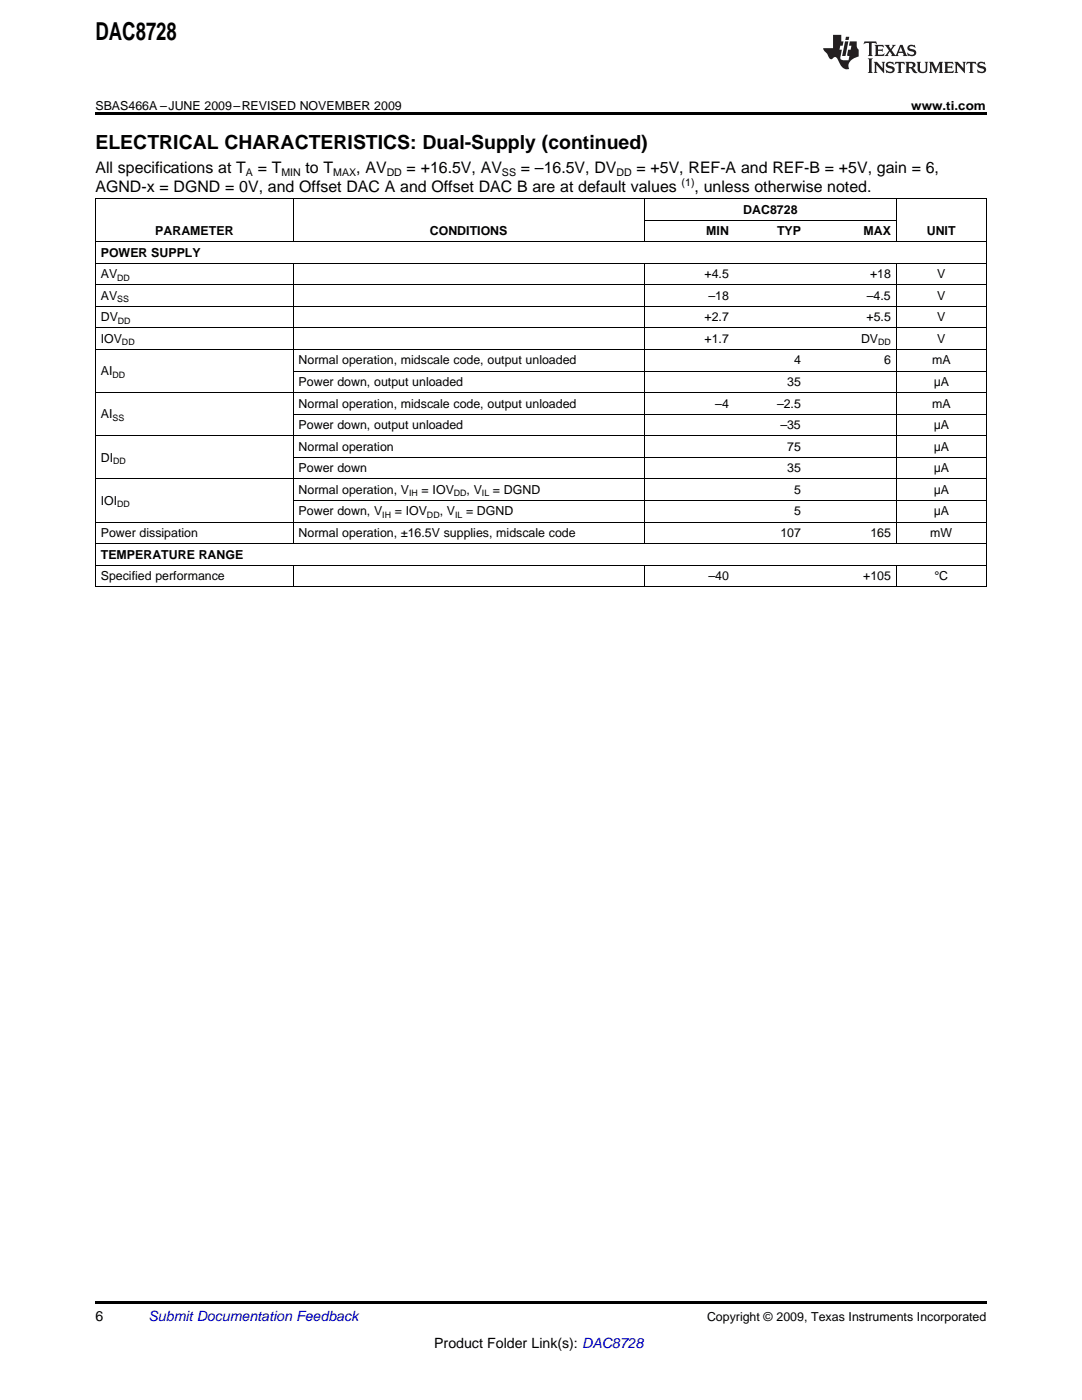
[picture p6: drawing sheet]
<svg xmlns="http://www.w3.org/2000/svg" width="216mm" height="279mm" viewBox="0 0 216 279" stroke-linecap="round" stroke-linejoin="round" font-family="sans-serif">
<defs><g id="words">
<text font-size="4.9" x="19" y="7.9">DAC8728</text>
<text font-size="3.9" x="19" y="29.7">ELECTRICAL CHARACTERISTICS: Dual-Supply (continued)</text>
<g font-size="3.2">
<text x="19" y="34.4">All specifications at T</text>
<text x="51.4" y="34.4">= T</text>
<text x="61" y="34.4">to T</text>
<text x="71.1" y="34.4">, AV</text>
<text x="81.1" y="34.4">= +16.5V, AV</text>
<text x="103.9" y="34.4">= –16.5V, DV</text>
<text x="127" y="34.4">= +5V, REF-A and REF-B = +5V, gain = 6,</text>
<text x="19" y="38.3">AGND-x = DGND = 0V, and Offset DAC A and Offset DAC B are at default values</text>
<text x="138.6" y="38.3">, unless otherwise noted.</text>
</g>
<g font-size="2.8">
<text x="19" y="263.6">6</text>
<text x="86.6" y="269">Product Folder Link(s): DAC8728</text>
</g>
<text font-size="2.8" fill="#0000c8" x="29.6" y="263.6">Submit Documentation Feedback</text>
<g font-size="2.5">
<text x="19" y="21.9">SBAS466A –JUNE 2009–REVISED NOVEMBER 2009</text>
<text x="181.8" y="21.9">www.ti.com</text>
<text x="31" y="46.9">PARAMETER</text>
<text x="85.8" y="46.9">CONDITIONS</text>
<text x="140.9" y="46.9">MIN</text>
<text x="148.3" y="42.6">DAC8728</text>
<text x="155" y="46.9">TYP</text>
<text x="172.3" y="46.9">MAX</text>
<text x="184.9" y="46.9">UNIT</text>
<text x="20.1" y="51.2">POWER SUPPLY</text>
<text x="20.1" y="55.5">AV</text>
<text x="20.1" y="59.8">AV</text>
<text x="140.6" y="55.5">+4.5</text>
<text x="141.4" y="59.8">–18</text>
<text x="173" y="59.8">–4.5</text>
<text x="173.6" y="55.5">+18</text>
<text x="187" y="55.5">V</text>
<text x="187" y="59.8">V</text>
<text x="20.1" y="64.1">DV</text>
<text x="140.6" y="64.1">+2.7</text>
<text x="172.9" y="64.1">+5.5</text>
<text x="187" y="64.1">V</text>
<text x="20.1" y="68.4">IOV</text>
<text x="140.6" y="68.4">+1.7</text>
<text x="171.8" y="68.4">DV</text>
<text x="187" y="68.4">V</text>
<text x="20.1" y="74.9">AI</text>
<text x="59.6" y="72.7">Normal operation, midscale code, output unloaded</text>
<text x="59.6" y="77">Power down, output unloaded</text>
<text x="157.1" y="77">35</text>
<text x="158.5" y="72.7">4</text>
<text x="176.4" y="72.7">6</text>
<text x="186" y="72.7">mA</text>
<text x="186.3" y="77">μA</text>
<text x="20.1" y="83.5">AI</text>
<text x="59.6" y="81.4">Normal operation, midscale code, output unloaded</text>
<text x="142.7" y="81.4">–4</text>
<text x="155" y="81.4">–2.5</text>
<text x="186" y="81.4">mA</text>
<text x="59.6" y="85.7">Power down, output unloaded</text>
<text x="59.6" y="90">Normal operation</text>
<text x="155.7" y="85.7">–35</text>
<text x="157.1" y="90">75</text>
<text x="186.3" y="85.7">μA</text>
<text x="186.3" y="90">μA</text>
<text x="20.1" y="92.1">DI</text>
<text x="59.6" y="94.3">Power down</text>
<text x="157.1" y="94.3">35</text>
<text x="186.3" y="94.3">μA</text>
<text x="20.1" y="100.7">IOI</text>
<text x="59.6" y="98.6">Normal operation, V</text>
<text x="84.1" y="98.6">= IOV</text>
<text x="93.1" y="98.6">, V</text>
<text x="98.4" y="98.6">= DGND</text>
<text x="158.5" y="98.6">5</text>
<text x="186.3" y="98.6">μA</text>
<text x="20.1" y="107.2">Power dissipation</text>
<text x="59.6" y="102.9">Power down, V</text>
<text x="59.6" y="107.2">Normal operation, ±16.5V supplies, midscale code</text>
<text x="78.8" y="102.9">= IOV</text>
<text x="87.7" y="102.9">, V</text>
<text x="93" y="102.9">= DGND</text>
<text x="155.7" y="107.2">107</text>
<text x="158.5" y="102.9">5</text>
<text x="173.7" y="107.2">165</text>
<text x="185.6" y="107.2">mW</text>
<text x="186.3" y="102.9">μA</text>
<text x="20.1" y="111.5">TEMPERATURE RANGE</text>
<text x="20.1" y="115.8">Specified performance</text>
<text x="141.4" y="115.8">–40</text>
<text x="172.2" y="115.8">+105</text>
<text x="186.4" y="115.8">°C</text>
<text x="141.1" y="263.6">Copyright © 2009, Texas Instruments Incorporated</text>
</g>
<g font-size="2.1">
<text x="49.1" y="35.1">A</text>
<text x="56.2" y="35.1">MIN</text>
<text x="66.5" y="35.1">MAX</text>
<text x="77.2" y="35.1">DD</text>
<text x="100.2" y="35.1">SS</text>
<text x="123" y="35.1">DD</text>
<text x="136" y="37">(1)</text>
</g>
<g font-size="1.8">
<text x="23.4" y="56">DD</text>
<text x="23.4" y="60.3">SS</text>
<text x="23.5" y="64.6">DD</text>
<text x="24.3" y="68.9">DD</text>
<text x="175.2" y="68.9">DD</text>
<text x="22.4" y="75.4">DD</text>
<text x="22.4" y="84">SS</text>
<text x="22.6" y="92.6">DD</text>
<text x="23.4" y="101.2">DD</text>
<text x="81.6" y="99.1">IH</text>
<text x="90.6" y="99.1">DD</text>
<text x="96.2" y="99.1">IL</text>
<text x="76.3" y="103.4">IH</text>
<text x="85.2" y="103.4">DD</text>
<text x="90.8" y="103.4">IL</text>
</g>
</g></defs>
<g fill="#231f20">
<path d="M172.5 8.3l-.1 .5 .4-.2h.6v.1v2.1l-.2 .4h.9l-.2-.4v-2.1l.1-.1h.5l.5 .2-.2-.5zM174.5 9l.2 .3v1.5l-.2 .4h1.8l.2-.6a1.04 1.04 0 0 1-1.3 .2v-.7h.6l.3 .2v-.6l-.3 .2h-.6v-.6l.8-.1 .4 .3-.2-.5zM176.5 9l.9 1.1-.9 1.1h.8l-.2-.2 .4-.7 .5 .7-.2 .2h1.5l-.2-.2 .2-.4h.9l.1 .4-.2 .2h1l-.3-.3-.7-1.9h-.5l-.9 2-.8-1 .9-1h-.8l.1 .3-.4 .5-.3-.6 .1-.2zM179.7 9.3l.4 1h-.7zM181.3 9.1a.63 .63 0 0 0-.2 .7 .63 .63 0 0 0 .6 .4l.6 .2 .1 .2a.75 .75 0 0 1-.7 .4 .75 .75 0 0 1-.6-.5l.1 .7 .1-.1a1.11 1.11 0 0 0 1.5-.6 1.13 1.13 0 0 0-1.2-.8l-.1-.4a1.04 1.04 0 0 1 1.2 .2l-.2-.5-.2 .1-.4-.2zM173.2 11.7l.2 .3v2.2l-.2 .4h1l-.3-.4v-2.2l.3-.3zM174.3 12.3l.3 .4v1.5l-.3 .4h.8l-.2-.4v-1.3l1.5 1.7v-1.9l.2-.4h-.7l.2 .4v.9l-1.1-1.3zM177 12.5a.62 .62 0 0 0-.2 .7 .62 .62 0 0 0 .6 .4l.6 .1 .1 .3a.76 .76 0 0 1-.7 .3 .76 .76 0 0 1-.7-.4l.2 .7 .1-.1a1.11 1.11 0 0 0 1.5-.6 1.13 1.13 0 0 0-1.2-.8l-.1-.4a1.04 1.04 0 0 1 1.2 .2l-.2-.6-.2 .1-.5-.1zM178.7 12.3l-.2 .7a.61 .61 0 0 1 .8-.4v1.6l-.2 .4h.9l-.2-.4v-1.6a.63 .63 0 0 1 .7 .4l-.1-.7zM180.6 12.3l.3 .4v1.5l-.3 .4h1l-.2-.2-.1-.8 .6 .2a.76 .76 0 0 0 1.2 .7l-1-1a.58 .58 0 0 0 .6-.5 .58 .58 0 0 0-.5-.6zM181.4 12.7l.1-.1a.45 .45 0 0 1 .5 .1 .45 .45 0 0 1 .1 .5l-.8 .2zM182.9 12.3l.2 .2a2.17 2.17 0 0 0 .3 1.9 .99 .99 0 0 0 1.6-.6v-1.1l.2-.4h-.7l.2 .2a1.92 1.92 0 0 1-.2 1.8 .6 .6 0 0 1-.9-.5v-1.1l.2-.4zM185.4 12.3l.2 .4v1.5l-.2 .4h.7l-.2-.4v-1.4l.8 1.8 .8-1.8v1.4l-.2 .4h.9l-.2-.4v-1.5l.2-.4h-.8l-.6 1.5-.6-1.5zM188.4 12.3l.2 .4v1.5l-.2 .4h1.8l.1-.6a1.04 1.04 0 0 1-1.2 .2v-.7h.5l.4 .2v-.6l-.4 .2h-.5v-.7h.8l.3 .3-.1-.6zM190.5 12.3l.2 .4v1.5l-.2 .4h.7l-.2-.4v-1.3l1.5 1.7v-1.9l.2-.4h-.7l.2 .4v.9l-1.1-1.3zM192.9 12.3l-.1 .7a.61 .61 0 0 1 .7-.4l.1 1.6-.3 .4h1l-.3-.4 .1-1.6a.63 .63 0 0 1 .7 .4l-.1-.7zM195.2 12.5a.62 .62 0 0 0-.2 .7 .62 .62 0 0 0 .6 .4l.6 .1 .1 .3a.76 .76 0 0 1-.7 .3 .76 .76 0 0 1-.6-.4l.1 .7 .1-.1a1.11 1.11 0 0 0 1.6-.6 1.13 1.13 0 0 0-1.3-.8l-.1-.4a1.04 1.04 0 0 1 1.2 .2l-.1-.6-.2 .1-.5-.1z"/>
<path d="M166.2 7v2.6h-1.9v.4l.8 .9a.91 .91 0 0 0 1 .9 .56 .56 0 0 1 .5-.4 .56 .56 0 0 1 .5 .3l.4 .8a1.53 1.53 0 0 0 1.9 1.2 1.54 1.54 0 0 1 1-2.1l.9-.3v-1.4a1.52 1.52 0 0 1-.4-1.6h-1.3l-.2 .8h.5l-.2 .8h-.5l-.1 1v.2l.4 .1-.2 .8a1.93 1.93 0 0 1-1.6-.2l.3-1.9h-.5l.2-.8h.4l.2-.8h-.4v-1.3zM168.6 8.3l-.6 2.9h.7l.6-2.9zM168.8 7.3l-.1 .7h.6l.2-.7z"/>
</g>
<path d="M19 22.5h177.8v.5h-177.8zM19 259.7h177.8v.5h-177.8z" fill="#000"/>
<g fill="none" stroke="#000" stroke-width=".2">
<path d="M19 39.6h177.8M19.1 39.6v77.5M58.5 39.6v8.6M128.5 39.6v8.6M178.8 39.6v8.6M196.8 39.6v77.5M19 56.9h177.8M19 52.5h177.8M19 48.2h177.8M58.5 52.5v55.9M128.5 52.5v55.9M128.6 43.9h50.3"/>
<path d="M178.8 52.5v55.9M19 78.4h177.8M19 69.8h177.8M19 65.5h177.8M19 61.2h177.8M58.5 74.1h138.3M19 95.6h177.8M19 87h177.8M58.5 99.9h138.3M58.5 91.3h138.3M58.5 82.7h138.3M19 117.1h177.8"/>
<path d="M19 112.8h177.8M19 108.5h177.8M19 104.2h177.8M58.5 112.7v4.4M128.5 112.7v4.4M178.8 112.7v4.4"/>
</g>
<use href="#words"/>
</svg>
